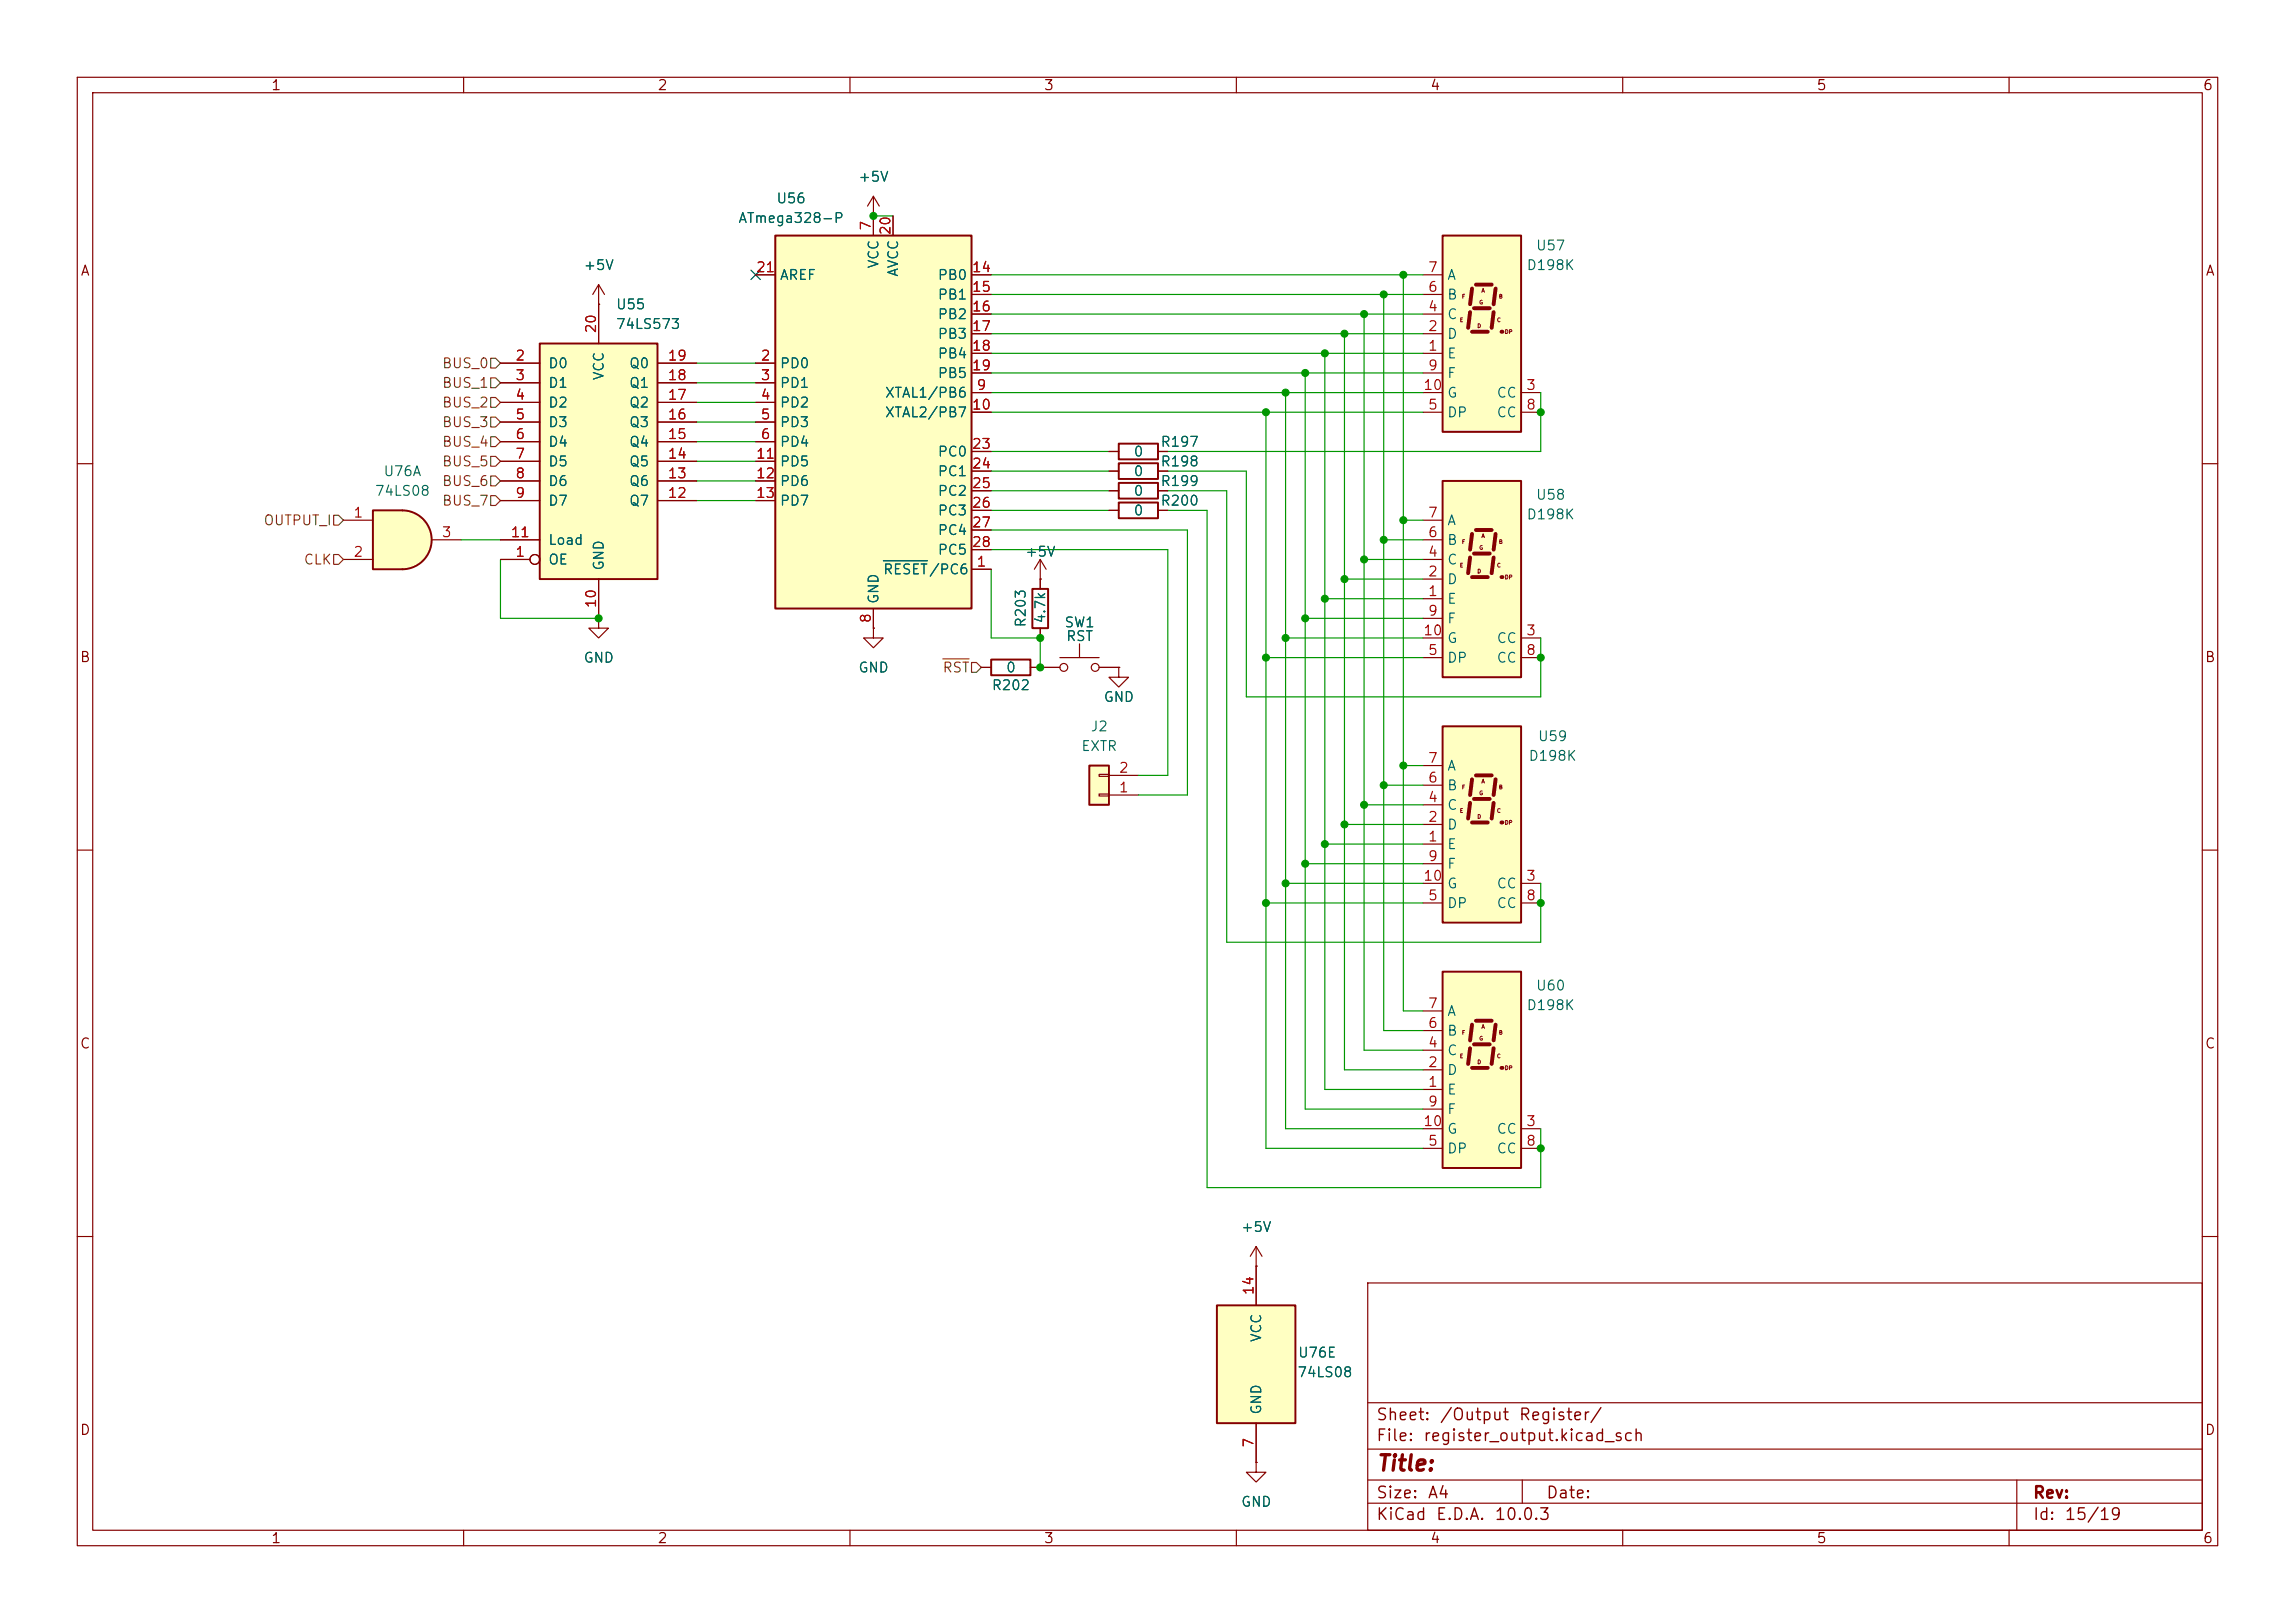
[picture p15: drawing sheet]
<svg xmlns="http://www.w3.org/2000/svg" width="297mm" height="210mm" viewBox="0 0 297 210" stroke-linecap="round" stroke-linejoin="round" font-family="sans-serif">
<defs><g id="words">
<text font-size="2" fill="#840000" x="178" y="190.8">Title:</text>
<g font-size="1.5" fill="#840000">
<text x="178" y="184.2">Sheet:</text>
<text x="186.2" y="184.2">/Output</text>
<text x="196.5" y="184.2">Register/</text>
<text x="178" y="186.9">File:</text>
<text x="184.1" y="186.9">register_output.kicad_sch</text>
<text x="178" y="197.1">KiCad</text>
<text x="178" y="194.3">Size:</text>
<text x="184.7" y="194.3">A4</text>
<text x="185.7" y="197.1">E.D.A.</text>
<text x="193.3" y="197.1">10.0.3</text>
<text x="200" y="194.3">Date:</text>
<text x="263" y="194.3">Rev:</text>
<text x="263" y="197.1">Id:</text>
<text x="267.1" y="197.1">15/19</text>
</g>
<g font-size="1.3" fill="#840000">
<text x="35" y="12">1</text>
<text x="85" y="12">2</text>
<text x="135" y="12">3</text>
<text x="185" y="12">4</text>
<text x="235" y="12">5</text>
<text x="285" y="12">6</text>
<text x="10.3" y="36">A</text>
<text x="285.3" y="36">A</text>
<text x="10.3" y="86">B</text>
<text x="285.3" y="86">B</text>
<text x="10.3" y="136">C</text>
<text x="285.3" y="136">C</text>
<text x="10.3" y="186">D</text>
<text x="285.3" y="186">D</text>
<text x="35" y="200">1</text>
<text x="85" y="200">2</text>
<text x="135" y="200">3</text>
<text x="185" y="200">4</text>
<text x="235" y="200">5</text>
<text x="285" y="200">6</text>
</g>
<g font-size="1.3" fill="#006464">
<text x="111" y="23.8">+5V</text>
<text x="95.5" y="29.2">ATmega328-P</text>
<text x="100.4" y="26.6">U56</text>
<text x="75.4" y="35.3">+5V</text>
<text x="114" y="34.8" transform="rotate(-90 114 34.8)">VCC</text>
<text x="116.5" y="35.9" transform="rotate(-90 116.5 35.9)">AVCC</text>
<text x="197.5" y="35.3">D198K</text>
<text x="198.7" y="32.7">U57</text>
<text x="79.6" y="40.3">U55</text>
<text x="100.8" y="36.5">AREF</text>
<text x="121.3" y="36.5">PB0</text>
<text x="121.3" y="39.1">PB1</text>
<text x="121.3" y="41.6">PB2</text>
<text x="187.2" y="41.6">C</text>
<text x="187.2" y="39.1">B</text>
<text x="187.2" y="36.5">A</text>
<text x="70.9" y="48">D0</text>
<text x="79.6" y="42.9">74LS573</text>
<text x="81.3" y="48">Q0</text>
<text x="100.8" y="48">PD0</text>
<text x="121.3" y="44.2">PB3</text>
<text x="121.3" y="46.7">PB4</text>
<text x="187.2" y="46.7">E</text>
<text x="187.2" y="44.2">D</text>
<text x="70.9" y="50.5">D1</text>
<text x="70.9" y="53">D2</text>
<text x="78.4" y="49.3" transform="rotate(-90 78.4 49.3)">VCC</text>
<text x="81.3" y="53">Q2</text>
<text x="81.3" y="50.5">Q1</text>
<text x="100.8" y="50.5">PD1</text>
<text x="100.8" y="53">PD2</text>
<text x="114.4" y="51.8">XTAL1/PB6</text>
<text x="121.3" y="49.2">PB5</text>
<text x="187.2" y="49.2">F</text>
<text x="187.2" y="51.8">G</text>
<text x="193.6" y="51.8">CC</text>
<text x="70.9" y="55.6">D3</text>
<text x="70.9" y="58.1">D4</text>
<text x="81.3" y="58.1">Q4</text>
<text x="81.3" y="55.6">Q3</text>
<text x="100.8" y="55.6">PD3</text>
<text x="100.8" y="58.1">PD4</text>
<text x="114.4" y="54.3">XTAL2/PB7</text>
<text x="121.3" y="59.4">PC0</text>
<text x="146.6" y="59.4">0</text>
<text x="150.1" y="58.1">R197</text>
<text x="187.2" y="54.3">DP</text>
<text x="193.6" y="54.3">CC</text>
<text x="48.4" y="64.5">74LS08</text>
<text x="49.5" y="61.9">U76A</text>
<text x="70.9" y="60.7">D5</text>
<text x="70.9" y="63.2">D6</text>
<text x="70.9" y="65.7">D7</text>
<text x="81.3" y="65.7">Q7</text>
<text x="81.3" y="63.2">Q6</text>
<text x="81.3" y="60.7">Q5</text>
<text x="100.8" y="60.7">PD5</text>
<text x="100.8" y="63.2">PD6</text>
<text x="100.8" y="65.7">PD7</text>
<text x="121.3" y="61.9">PC1</text>
<text x="121.3" y="64.5">PC2</text>
<text x="146.6" y="64.5">0</text>
<text x="146.6" y="61.9">0</text>
<text x="150.1" y="63.2">R199</text>
<text x="150.1" y="60.7">R198</text>
<text x="150.1" y="65.7">R200</text>
<text x="198.7" y="65">U58</text>
<text x="70.9" y="70.8">Load</text>
<text x="121.3" y="67">PC3</text>
<text x="121.3" y="69.6">PC4</text>
<text x="146.6" y="67">0</text>
<text x="187.2" y="70.8">B</text>
<text x="187.2" y="68.3">A</text>
<text x="197.5" y="67.5">D198K</text>
<text x="70.9" y="73.4">OE</text>
<text x="78.4" y="73.9" transform="rotate(-90 78.4 73.9)">GND</text>
<text x="114.2" y="74.6">RESET/PC6</text>
<text x="121.3" y="72.1">PC5</text>
<text x="132.6" y="72.3">+5V</text>
<text x="187.2" y="75.9">D</text>
<text x="187.2" y="73.4">C</text>
<text x="114" y="78.2" transform="rotate(-90 114 78.2)">GND</text>
<text x="133.1" y="81.3" transform="rotate(-90 133.1 81.3)">R203</text>
<text x="135.6" y="80.8" transform="rotate(-90 135.6 80.8)">4.7k</text>
<text x="137.7" y="81.5">SW1</text>
<text x="137.9" y="83.3">RST</text>
<text x="187.2" y="78.4">E</text>
<text x="187.2" y="81">F</text>
<text x="187.2" y="83.5">G</text>
<text x="193.6" y="83.5">CC</text>
<text x="75.4" y="86.1">GND</text>
<text x="111" y="87.3">GND</text>
<text x="128.3" y="89.6">R202</text>
<text x="130.1" y="87.3">0</text>
<text x="187.2" y="86.1">DP</text>
<text x="193.6" y="86.1">CC</text>
<text x="141" y="95">J2</text>
<text x="142.7" y="91.1">GND</text>
<text x="139.8" y="97.5">EXTR</text>
<text x="187.2" y="100">A</text>
<text x="197.7" y="98.8">D198K</text>
<text x="198.9" y="96.2">U59</text>
<text x="187.2" y="107.7">D</text>
<text x="187.2" y="105.1">C</text>
<text x="187.2" y="102.6">B</text>
<text x="187.2" y="110.2">E</text>
<text x="187.2" y="112.7">F</text>
<text x="187.2" y="117.8">DP</text>
<text x="187.2" y="115.3">G</text>
<text x="193.6" y="115.3">CC</text>
<text x="193.6" y="117.8">CC</text>
<text x="187.2" y="131.8">A</text>
<text x="197.5" y="131">D198K</text>
<text x="198.7" y="128.5">U60</text>
<text x="187.2" y="136.9">C</text>
<text x="187.2" y="134.3">B</text>
<text x="187.2" y="141.9">E</text>
<text x="187.2" y="139.4">D</text>
<text x="187.2" y="149.6">DP</text>
<text x="187.2" y="144.5">F</text>
<text x="187.2" y="147">G</text>
<text x="193.6" y="147">CC</text>
<text x="193.6" y="149.6">CC</text>
<text x="160.5" y="159.7">+5V</text>
<text x="163.5" y="173.8" transform="rotate(-90 163.5 173.8)">VCC</text>
<text x="167.8" y="178.5">74LS08</text>
<text x="167.9" y="176">U76E</text>
<text x="163.5" y="183.1" transform="rotate(-90 163.5 183.1)">GND</text>
<text x="160.5" y="195.3">GND</text>
</g>
<g font-size="1.3" fill="#a90000">
<text x="113" y="29.9" transform="rotate(-90 113 29.9)">7</text>
<text x="97.7" y="35.5">21</text>
<text x="115.5" y="30.5" transform="rotate(-90 115.5 30.5)">20</text>
<text x="125.7" y="35.5">14</text>
<text x="184.7" y="35.5">7</text>
<text x="125.7" y="38.1">15</text>
<text x="125.7" y="40.6">16</text>
<text x="184.7" y="40.6">4</text>
<text x="184.7" y="38.1">6</text>
<text x="66.6" y="47">2</text>
<text x="77.4" y="43.2" transform="rotate(-90 77.4 43.2)">20</text>
<text x="86.3" y="47">19</text>
<text x="98.4" y="47">2</text>
<text x="125.7" y="43.2">17</text>
<text x="125.7" y="45.7">18</text>
<text x="184.7" y="45.7">1</text>
<text x="184.7" y="43.2">2</text>
<text x="66.6" y="49.5">3</text>
<text x="66.6" y="52">4</text>
<text x="86.3" y="52">17</text>
<text x="86.3" y="49.5">18</text>
<text x="98.4" y="49.5">3</text>
<text x="98.4" y="52">4</text>
<text x="125.7" y="53.3">10</text>
<text x="125.7" y="48.2">19</text>
<text x="126.3" y="50.8">9</text>
<text x="184.1" y="50.8">10</text>
<text x="184.7" y="53.3">5</text>
<text x="184.7" y="48.2">9</text>
<text x="197.4" y="50.8">3</text>
<text x="197.4" y="53.3">8</text>
<text x="66.6" y="54.6">5</text>
<text x="66.6" y="57.1">6</text>
<text x="66.6" y="59.7">7</text>
<text x="86.3" y="59.7">14</text>
<text x="86.3" y="57.1">15</text>
<text x="86.3" y="54.6">16</text>
<text x="97.7" y="59.7">11</text>
<text x="98.4" y="54.6">5</text>
<text x="98.4" y="57.1">6</text>
<text x="125.7" y="58.4">23</text>
<text x="66.6" y="62.2">8</text>
<text x="66.6" y="64.7">9</text>
<text x="86.3" y="64.7">12</text>
<text x="86.3" y="62.2">13</text>
<text x="97.7" y="62.2">12</text>
<text x="97.7" y="64.7">13</text>
<text x="125.7" y="60.9">24</text>
<text x="125.7" y="63.5">25</text>
<text x="45.6" y="67.3">1</text>
<text x="57.1" y="69.8">3</text>
<text x="66" y="69.8">11</text>
<text x="125.7" y="66">26</text>
<text x="125.7" y="68.6">27</text>
<text x="125.7" y="71.1">28</text>
<text x="184.7" y="69.8">6</text>
<text x="184.7" y="67.3">7</text>
<text x="45.6" y="72.4">2</text>
<text x="66.6" y="72.4">1</text>
<text x="126.3" y="73.6">1</text>
<text x="184.7" y="77.4">1</text>
<text x="184.7" y="74.9">2</text>
<text x="184.7" y="72.4">4</text>
<text x="77.4" y="78.8" transform="rotate(-90 77.4 78.8)">10</text>
<text x="113" y="80.7" transform="rotate(-90 113 80.7)">8</text>
<text x="184.1" y="82.5">10</text>
<text x="184.7" y="80">9</text>
<text x="197.4" y="82.5">3</text>
<text x="184.7" y="85.1">5</text>
<text x="197.4" y="85.1">8</text>
<text x="144.7" y="100.3">2</text>
<text x="184.7" y="101.6">6</text>
<text x="184.7" y="99">7</text>
<text x="144.7" y="102.8">1</text>
<text x="184.7" y="106.7">2</text>
<text x="184.7" y="104.1">4</text>
<text x="184.7" y="109.2">1</text>
<text x="184.7" y="111.7">9</text>
<text x="184.1" y="114.3">10</text>
<text x="184.7" y="116.8">5</text>
<text x="197.4" y="114.3">3</text>
<text x="197.4" y="116.8">8</text>
<text x="184.7" y="130.8">7</text>
<text x="184.7" y="135.9">4</text>
<text x="184.7" y="133.3">6</text>
<text x="184.7" y="140.9">1</text>
<text x="184.7" y="138.4">2</text>
<text x="184.7" y="143.5">9</text>
<text x="184.1" y="146">10</text>
<text x="184.7" y="148.6">5</text>
<text x="197.4" y="146">3</text>
<text x="197.4" y="148.6">8</text>
<text x="162.5" y="167.7" transform="rotate(-90 162.5 167.7)">14</text>
<text x="162.5" y="187.4" transform="rotate(-90 162.5 187.4)">7</text>
</g>
<g font-size="1.3" fill="#725600">
<text x="57.1" y="48">BUS_0</text>
<text x="57.1" y="50.5">BUS_1</text>
<text x="57.1" y="53">BUS_2</text>
<text x="57.1" y="55.6">BUS_3</text>
<text x="57.1" y="58.1">BUS_4</text>
<text x="57.1" y="60.7">BUS_5</text>
<text x="57.1" y="65.7">BUS_7</text>
<text x="57.1" y="63.2">BUS_6</text>
<text x="34" y="68.3">OUTPUT_I</text>
<text x="39.2" y="73.4">CLK</text>
<text x="121.9" y="87.3">RST</text>
</g>
<g font-size=".5" fill="#840000">
<text x="188.9" y="41.8">E</text>
<text x="189.1" y="38.7">F</text>
<text x="191.4" y="39.5">G</text>
<text x="191.7" y="38">A</text>
<text x="193.7" y="41.8">C</text>
<text x="193.9" y="38.7">B</text>
<text x="191.1" y="42.6">D</text>
<text x="194.7" y="43.3">DP</text>
<text x="189.1" y="70.5">F</text>
<text x="191.4" y="71.3">G</text>
<text x="191.7" y="69.7">A</text>
<text x="193.9" y="70.5">B</text>
<text x="188.9" y="73.5">E</text>
<text x="191.1" y="74.3">D</text>
<text x="193.7" y="73.5">C</text>
<text x="194.7" y="75.1">DP</text>
<text x="191.7" y="101.5">A</text>
<text x="188.9" y="105.3">E</text>
<text x="189.1" y="102.2">F</text>
<text x="191.1" y="106.1">D</text>
<text x="191.4" y="103">G</text>
<text x="193.7" y="105.3">C</text>
<text x="193.9" y="102.2">B</text>
<text x="194.7" y="106.8">DP</text>
<text x="188.9" y="137">E</text>
<text x="189.1" y="134">F</text>
<text x="191.1" y="137.8">D</text>
<text x="191.4" y="134.8">G</text>
<text x="191.7" y="133.2">A</text>
<text x="193.7" y="137">C</text>
<text x="193.9" y="134">B</text>
<text x="194.7" y="138.6">DP</text>
</g>
</g></defs>
<g fill="none" stroke="#840000" stroke-width=".15">
<path d="M10 10h277v190h-277zM12 12h273v186h-273zM60 10v2M110 10v2M160 10v2M210 10v2M260 10v2M10 60h2M285 60h2M127 86.4h1.3M133.3 86.4h1.3M10 110h2"/>
<path d="M285 110h2M10 160h2M162.6 163.8h.1M162.6 161.3l-.8 1.3M162.6 161.3l.7 1.3M162.6 161.3v2.5M177 166h108v32h-108zM285 160h2M60 198v2M110 198v2M160 198v2M177 194.5h108"/>
<path d="M177 191.5h108M177 187.5h108M177 181.5h108M197 191.5v3M210 198v2M260 198v2M261 191.5v6.5"/>
</g>
<path d="M128.3 85.3h5v2.1h-5z" fill="none" stroke="#840000" stroke-width=".25"/>
<path d="M141 99.1h2.5v5h-2.5z" fill="#ffffc2"/>
<path d="M141 99.1h2.5v5h-2.5z" fill="none" stroke="#840000" stroke-width=".25"/>
<path d="M144.8 86.4v1.2h1.2l-1.2 1.3-1.3-1.3h1.3M144.8 86.4h.1M142.2 102.7h1.3v.3h-1.3zM142.2 100.2h1.3v.3h-1.3zM143.5 102.9h3.8M143.5 100.3h3.8" fill="none" stroke="#840000" stroke-width=".15"/>
<path d="M186.7 94h10.1v25.4h-10.1z" fill="#ffffc2"/>
<path d="M186.7 94h10.1v25.4h-10.1z" fill="none" stroke="#840000" stroke-width=".25"/>
<path d="M190.2 103.9l-.2 2M190.5 100.8l-.3 2.1M190.5 106.4h2M190.8 103.4h2M191 100.3h2M193.3 103.9l-.3 2M193.5 100.8l-.2 2.1" fill="none" stroke="#840000" stroke-width=".51"/>
<circle cx="194.3" cy="106.4" r=".25" fill="#840000"/>
<path d="M184.1 99.1h2.6M184.1 109.2h2.6M184.1 106.7h2.6M184.1 114.3h2.6M184.1 104.1h2.6M184.1 116.8h2.6M184.1 101.6h2.6M184.1 111.8h2.6M196.8 114.3h2.6M196.8 116.8h2.6" fill="none" stroke="#840000" stroke-width=".15"/>
<path d="M186.7 62.2h10.1v25.4h-10.1z" fill="#ffffc2"/>
<path d="M186.7 62.2h10.1v25.4h-10.1z" fill="none" stroke="#840000" stroke-width=".25"/>
<path d="M190.2 72.1l-.2 2.1M190.5 69.1l-.3 2M190.5 74.7h2M190.8 71.6h2M191 68.6h2M193.3 72.1l-.3 2.1M193.5 69.1l-.2 2" fill="none" stroke="#840000" stroke-width=".51"/>
<circle cx="194.3" cy="74.7" r=".25" fill="#840000"/>
<g fill="none" stroke="#840000" stroke-width=".15">
<path d="M113 27.9h.1M113 25.4l-.7 1.3M113 25.4l.8 1.3M113 25.4v2.5M184.1 77.5h2.6M184.1 74.9h2.6M184.1 72.4h2.6M184.1 69.9h2.6M184.1 67.3h2.6M184.1 82.6h2.6M184.1 85.1h2.6M184.1 80h2.6"/>
<path d="M196.8 82.6h2.6M196.8 85.1h2.6"/>
</g>
<path d="M100.3 30.5h25.4v48.2h-25.4z" fill="#ffffc2"/>
<path d="M100.3 30.5h25.4v48.2h-25.4z" fill="none" stroke="#840000" stroke-width=".25"/>
<g fill="none" stroke="#840000" stroke-width=".15">
<path d="M77.5 39.4h.1M77.5 36.8l-.8 1.3M77.5 36.8l.7 1.3M77.5 36.8v2.6M97.8 35.6h2.5M113 27.9v2.6M115.6 27.9v2.6M125.7 35.6h2.6M125.7 38.1h2.6M97.8 47h2.5M97.8 49.5h2.5M97.8 52.1h2.5"/>
<path d="M97.8 54.6h2.5M97.8 57.2h2.5M97.8 59.7h2.5M125.7 50.8h2.6M125.7 53.3h2.6M125.7 40.6h2.6M125.7 43.2h2.6M125.7 45.7h2.6M125.7 48.3h2.6M125.7 58.4h2.6M97.8 62.2h2.5M97.8 64.8h2.5"/>
<path d="M113 78.7v2.6M125.7 73.7h2.6M125.7 61h2.6M125.7 63.5h2.6M125.7 66h2.6M125.7 68.6h2.6M125.7 71.1h2.6"/>
</g>
<path d="M114.3 72.6h5.7" fill="none" stroke="#006464" stroke-width=".15"/>
<path d="M186.7 30.5h10.1v25.4h-10.1z" fill="#ffffc2"/>
<path d="M186.7 30.5h10.1v25.4h-10.1z" fill="none" stroke="#840000" stroke-width=".25"/>
<path d="M190.5 37.3l-.3 2.1M190.8 39.9h2M191 36.8h2M193.5 37.3l-.2 2.1M190.2 40.4l-.2 2M190.5 42.9h2M193.3 40.4l-.3 2" fill="none" stroke="#840000" stroke-width=".51"/>
<circle cx="194.3" cy="42.9" r=".25" fill="#840000"/>
<g fill="none" stroke="#840000" stroke-width=".15">
<path d="M184.1 38.1h2.6M184.1 35.6h2.6M184.1 45.7h2.6M184.1 43.2h2.6M184.1 50.8h2.6M184.1 40.6h2.6M184.1 53.3h2.6M184.1 48.3h2.6M196.8 50.8h2.6M196.8 53.3h2.6M134.6 74.9v1.3M77.5 80v1.3h1.2l-1.2 1.3-1.3-1.3h1.3"/>
<path d="M77.5 80h.1M113 81.3v1.3h1.3l-1.3 1.2-1.2-1.2h1.2M113 81.3h.1M134.6 86.4h2.6M134.6 81.3v1.3M137.2 85.1h5M139.7 83.3v1.8M142.2 86.4h2.6"/>
<circle cx="137.7" cy="86.4" r=".51"/>
<circle cx="141.7" cy="86.4" r=".51"/>
</g>
<path d="M133.6 76.2h2v5.1h-2z" fill="none" stroke="#840000" stroke-width=".25"/>
<path d="M69.8 44.5h15.3v30.4h-15.3z" fill="#ffffc2"/>
<path d="M69.8 44.5h15.3v30.4h-15.3z" fill="none" stroke="#840000" stroke-width=".25"/>
<g fill="none" stroke="#840000" stroke-width=".15">
<path d="M77.5 39.4v5.1M64.8 47h5M64.8 49.5h5M64.8 52.1h5M64.8 54.6h5M64.8 57.2h5M64.8 59.7h5M85.1 47h5.1M85.1 49.5h5.1M85.1 52.1h5.1M85.1 54.6h5.1M85.1 57.2h5.1"/>
<path d="M85.1 59.7h5.1M64.8 72.4h3.8M64.8 62.2h5M64.8 64.8h5M64.8 69.9h5M77.5 74.9v5.1M85.1 62.2h5.1M85.1 64.8h5.1"/>
<circle cx="69.2" cy="72.4" r=".63"/>
</g>
<path d="M52.1 66a3.8 3.8 0 0 1 3.8 3.9 3.8 3.8 0 0 1-3.8 3.8z" fill="#ffffc2" stroke="#ffffc2" stroke-width=".13"/>
<path d="M48.3 66h3.8v7.7h-3.8z" fill="#ffffc2"/>
<path d="M48.3 66h3.8a3.8 3.8 0 0 1 3.8 3.9 3.8 3.8 0 0 1-3.8 3.8h-3.8z" fill="none" stroke="#840000" stroke-width=".25"/>
<path d="M44.4 67.3h3.9M44.4 72.4h3.9M55.9 69.9h3.8" fill="none" stroke="#840000" stroke-width=".15"/>
<path d="M186.7 125.7h10.1v25.4h-10.1z" fill="#ffffc2"/>
<path d="M186.7 125.7h10.1v25.4h-10.1z" fill="none" stroke="#840000" stroke-width=".25"/>
<path d="M190.2 135.6l-.2 2.1M190.5 132.6l-.3 2M190.5 138.2h2M190.8 135.1h2M191 132.1h2M193.3 135.6l-.3 2.1M193.5 132.6l-.2 2" fill="none" stroke="#840000" stroke-width=".51"/>
<circle cx="194.3" cy="138.2" r=".25" fill="#840000"/>
<g fill="none" stroke="#840000" stroke-width=".15">
<path d="M143.5 58.4h1.3M149.9 58.4h1.2M134.6 74.9h.1M134.6 72.4l-.7 1.3M134.6 72.4l.8 1.3M134.6 72.4v2.5M143.5 63.5h1.3M143.5 61h1.3M143.5 66h1.3M149.9 63.5h1.2M149.9 61h1.2M149.9 66h1.2"/>
<path d="M184.1 138.4h2.6M184.1 135.9h2.6M184.1 133.4h2.6M184.1 130.8h2.6M184.1 141h2.6M184.1 146.1h2.6M184.1 148.6h2.6M184.1 143.5h2.6M196.8 146.1h2.6M196.8 148.6h2.6M162.6 189.2v1.3h1.2l-1.2 1.3-1.3-1.3h1.3M162.6 189.2h.1"/>
</g>
<path d="M144.8 59.9h5.1v2.1h-5.1zM144.8 57.4h5.1v2h-5.1zM144.8 62.5h5.1v2h-5.1zM144.8 65h5.1v2.1h-5.1z" fill="none" stroke="#840000" stroke-width=".25"/>
<path d="M157.5 168.9h10.1v15.3h-10.1z" fill="#ffffc2"/>
<path d="M157.5 168.9h10.1v15.3h-10.1z" fill="none" stroke="#840000" stroke-width=".25"/>
<g fill="none" stroke="#840000" stroke-width=".15">
<path d="M77.5 39.4h.1M77.5 39.4v5.1M97.8 35.6h2.5M113 27.9h.1M113 27.9v2.6M115.6 27.9v2.6M125.7 35.6h2.6M125.7 38.1h2.6M64.8 47h5M64.8 49.5h5M64.8 52.1h5M64.8 54.6h5"/>
<path d="M64.8 57.2h5M64.8 59.7h5M85.1 47h5.1M85.1 49.5h5.1M85.1 52.1h5.1M85.1 54.6h5.1M85.1 57.2h5.1M85.1 59.7h5.1M97.8 47h2.5M97.8 49.5h2.5M97.8 52.1h2.5M97.8 54.6h2.5"/>
<path d="M97.8 57.2h2.5M97.8 59.7h2.5M125.7 50.8h2.6M125.7 53.3h2.6M125.7 40.6h2.6M125.7 43.2h2.6M125.7 45.7h2.6M125.7 48.3h2.6M125.7 58.4h2.6M143.5 58.4h1.3M149.9 58.4h1.2M64.8 62.2h5"/>
<path d="M64.8 64.8h5M64.8 72.4h3.8M64.8 69.9h5M77.5 74.9v5.1M85.1 62.2h5.1M85.1 64.8h5.1M97.8 62.2h2.5M97.8 64.8h2.5M113 78.7v2.6M125.7 73.7h2.6M125.7 61h2.6M125.7 63.5h2.6"/>
<path d="M125.7 66h2.6M125.7 68.6h2.6M125.7 71.1h2.6M134.6 74.9h.1M134.6 74.9v1.3M143.5 61h1.3M143.5 63.5h1.3M143.5 66h1.3M149.9 61h1.2M149.9 63.5h1.2M149.9 66h1.2M77.5 80h.1"/>
<path d="M113 81.3h.1M127 86.4h1.3M133.3 86.4h3.9M134.6 81.3v1.3M142.2 86.4h2.6M144.8 86.4h.1M162.6 163.8h.1M162.6 163.8v5.1M162.6 189.2h.1M162.6 184.2v5"/>
<circle cx="69.2" cy="72.4" r=".63"/>
</g>
<path d="M63.5 59.1h.6l.7 .6-.7 .6h-.6zM63.5 48.9h.6l.7 .6-.7 .7h-.6zM63.5 51.4h.6l.7 .7-.7 .6h-.6zM63.5 54h.6l.7 .6-.7 .6h-.6zM63.5 56.5h.6l.7 .7-.7 .6h-.6zM63.5 46.4h.6l.7 .6-.7 .6h-.6zM43.2 71.8h.6l.6 .6-.6 .6h-.6zM43.2 66.7h.6l.6 .6-.6 .6h-.6zM63.5 64.1h.6l.7 .7-.7 .6h-.6zM63.5 61.6h.6l.7 .6-.7 .7h-.6zM122 85.3h3.4M125.7 85.7h.7l.6 .7-.6 .6h-.7z" fill="none" stroke="#725600" stroke-width=".15"/>
<g fill="none" stroke="#009600" stroke-width=".15">
<path d="M113 27.9h2.6M128.3 35.6h55.8M128.3 38.1h55.8M179.1 38.1v95.3h5M181.6 35.6v95.2h2.5M90.2 49.5h7.6M90.2 52.1h7.6M90.2 47h7.6M90.2 54.6h7.6M90.2 57.2h7.6M90.2 59.7h7.6M128.3 45.7h55.8"/>
<path d="M128.3 48.3h55.8M128.3 43.2h55.8M128.3 58.4h15.2M128.3 50.8h55.8M128.3 53.3h55.8M128.3 40.6h55.8M163.8 53.3v95.3h20.3M166.4 50.8v95.3h17.7M168.9 48.3v95.2h15.2M171.4 45.7v95.3h12.7M174 43.2v95.2h10.1M176.5 40.6v95.3h7.6"/>
<path d="M199.4 50.8v7.6h-48.3M59.7 69.9h5.1M64.8 72.4v7.6h12.7M90.2 62.2h7.6M90.2 64.8h7.6M128.3 71.1h22.8v29.2h-3.8M128.3 68.6h25.4v34.3h-6.4M128.3 63.5h15.2M128.3 66h15.2M128.3 73.7v8.9h6.3v3.8M128.3 61h15.2M151.1 61h10.2v29.2h38.1v-7.6"/>
<path d="M151.1 63.5h7.6v58.4h40.7v-7.6M151.1 66h5.1v87.7h43.2v-7.6M171.4 77.5h12.7M174 74.9h10.1M176.5 72.4h7.6M179.1 69.9h5M181.6 67.3h2.5M163.8 85.1h20.3M166.4 82.6h17.7M168.9 80h15.2M181.6 99.1h2.5M163.8 116.8h20.3"/>
<path d="M166.4 114.3h17.7M168.9 111.8h15.2M171.4 109.2h12.7M174 106.7h10.1M176.5 104.1h7.6M179.1 101.6h5"/>
</g>
<path d="M97.2 35l1.2 1.2M98.4 35l-1.2 1.2" fill="none" stroke="#000084" stroke-width=".15"/>
<path d="M114.3 72.6h5.7" fill="none" stroke="#006464" stroke-width=".15"/>
<g fill="#009600" stroke="#009600" stroke-width=".13">
<circle cx="199.4" cy="85.1" r=".46"/>
<circle cx="199.4" cy="116.8" r=".46"/>
<circle cx="174" cy="43.2" r=".46"/>
<circle cx="171.4" cy="45.7" r=".46"/>
<circle cx="199.4" cy="53.3" r=".46"/>
<circle cx="181.6" cy="35.6" r=".46"/>
<circle cx="176.5" cy="40.6" r=".46"/>
<circle cx="179.1" cy="38.1" r=".46"/>
<circle cx="163.8" cy="85.1" r=".46"/>
<circle cx="166.4" cy="82.6" r=".46"/>
<circle cx="113" cy="27.9" r=".46"/>
<circle cx="134.6" cy="82.6" r=".46"/>
<circle cx="134.6" cy="86.4" r=".46"/>
<circle cx="181.6" cy="67.3" r=".46"/>
<circle cx="179.1" cy="69.9" r=".46"/>
<circle cx="168.9" cy="80" r=".46"/>
<circle cx="181.6" cy="99.1" r=".46"/>
<circle cx="176.5" cy="104.1" r=".46"/>
<circle cx="179.1" cy="101.6" r=".46"/>
<circle cx="176.5" cy="72.4" r=".46"/>
<circle cx="171.4" cy="77.5" r=".46"/>
<circle cx="174" cy="74.9" r=".46"/>
<circle cx="77.5" cy="80" r=".46"/>
<circle cx="163.8" cy="53.3" r=".46"/>
<circle cx="168.9" cy="48.3" r=".46"/>
<circle cx="166.4" cy="50.8" r=".46"/>
<circle cx="166.4" cy="114.3" r=".46"/>
<circle cx="171.4" cy="109.2" r=".46"/>
<circle cx="168.9" cy="111.8" r=".46"/>
<circle cx="174" cy="106.7" r=".46"/>
<circle cx="163.8" cy="116.8" r=".46"/>
<circle cx="199.4" cy="148.6" r=".46"/>
</g>
<use href="#words"/>
</svg>
